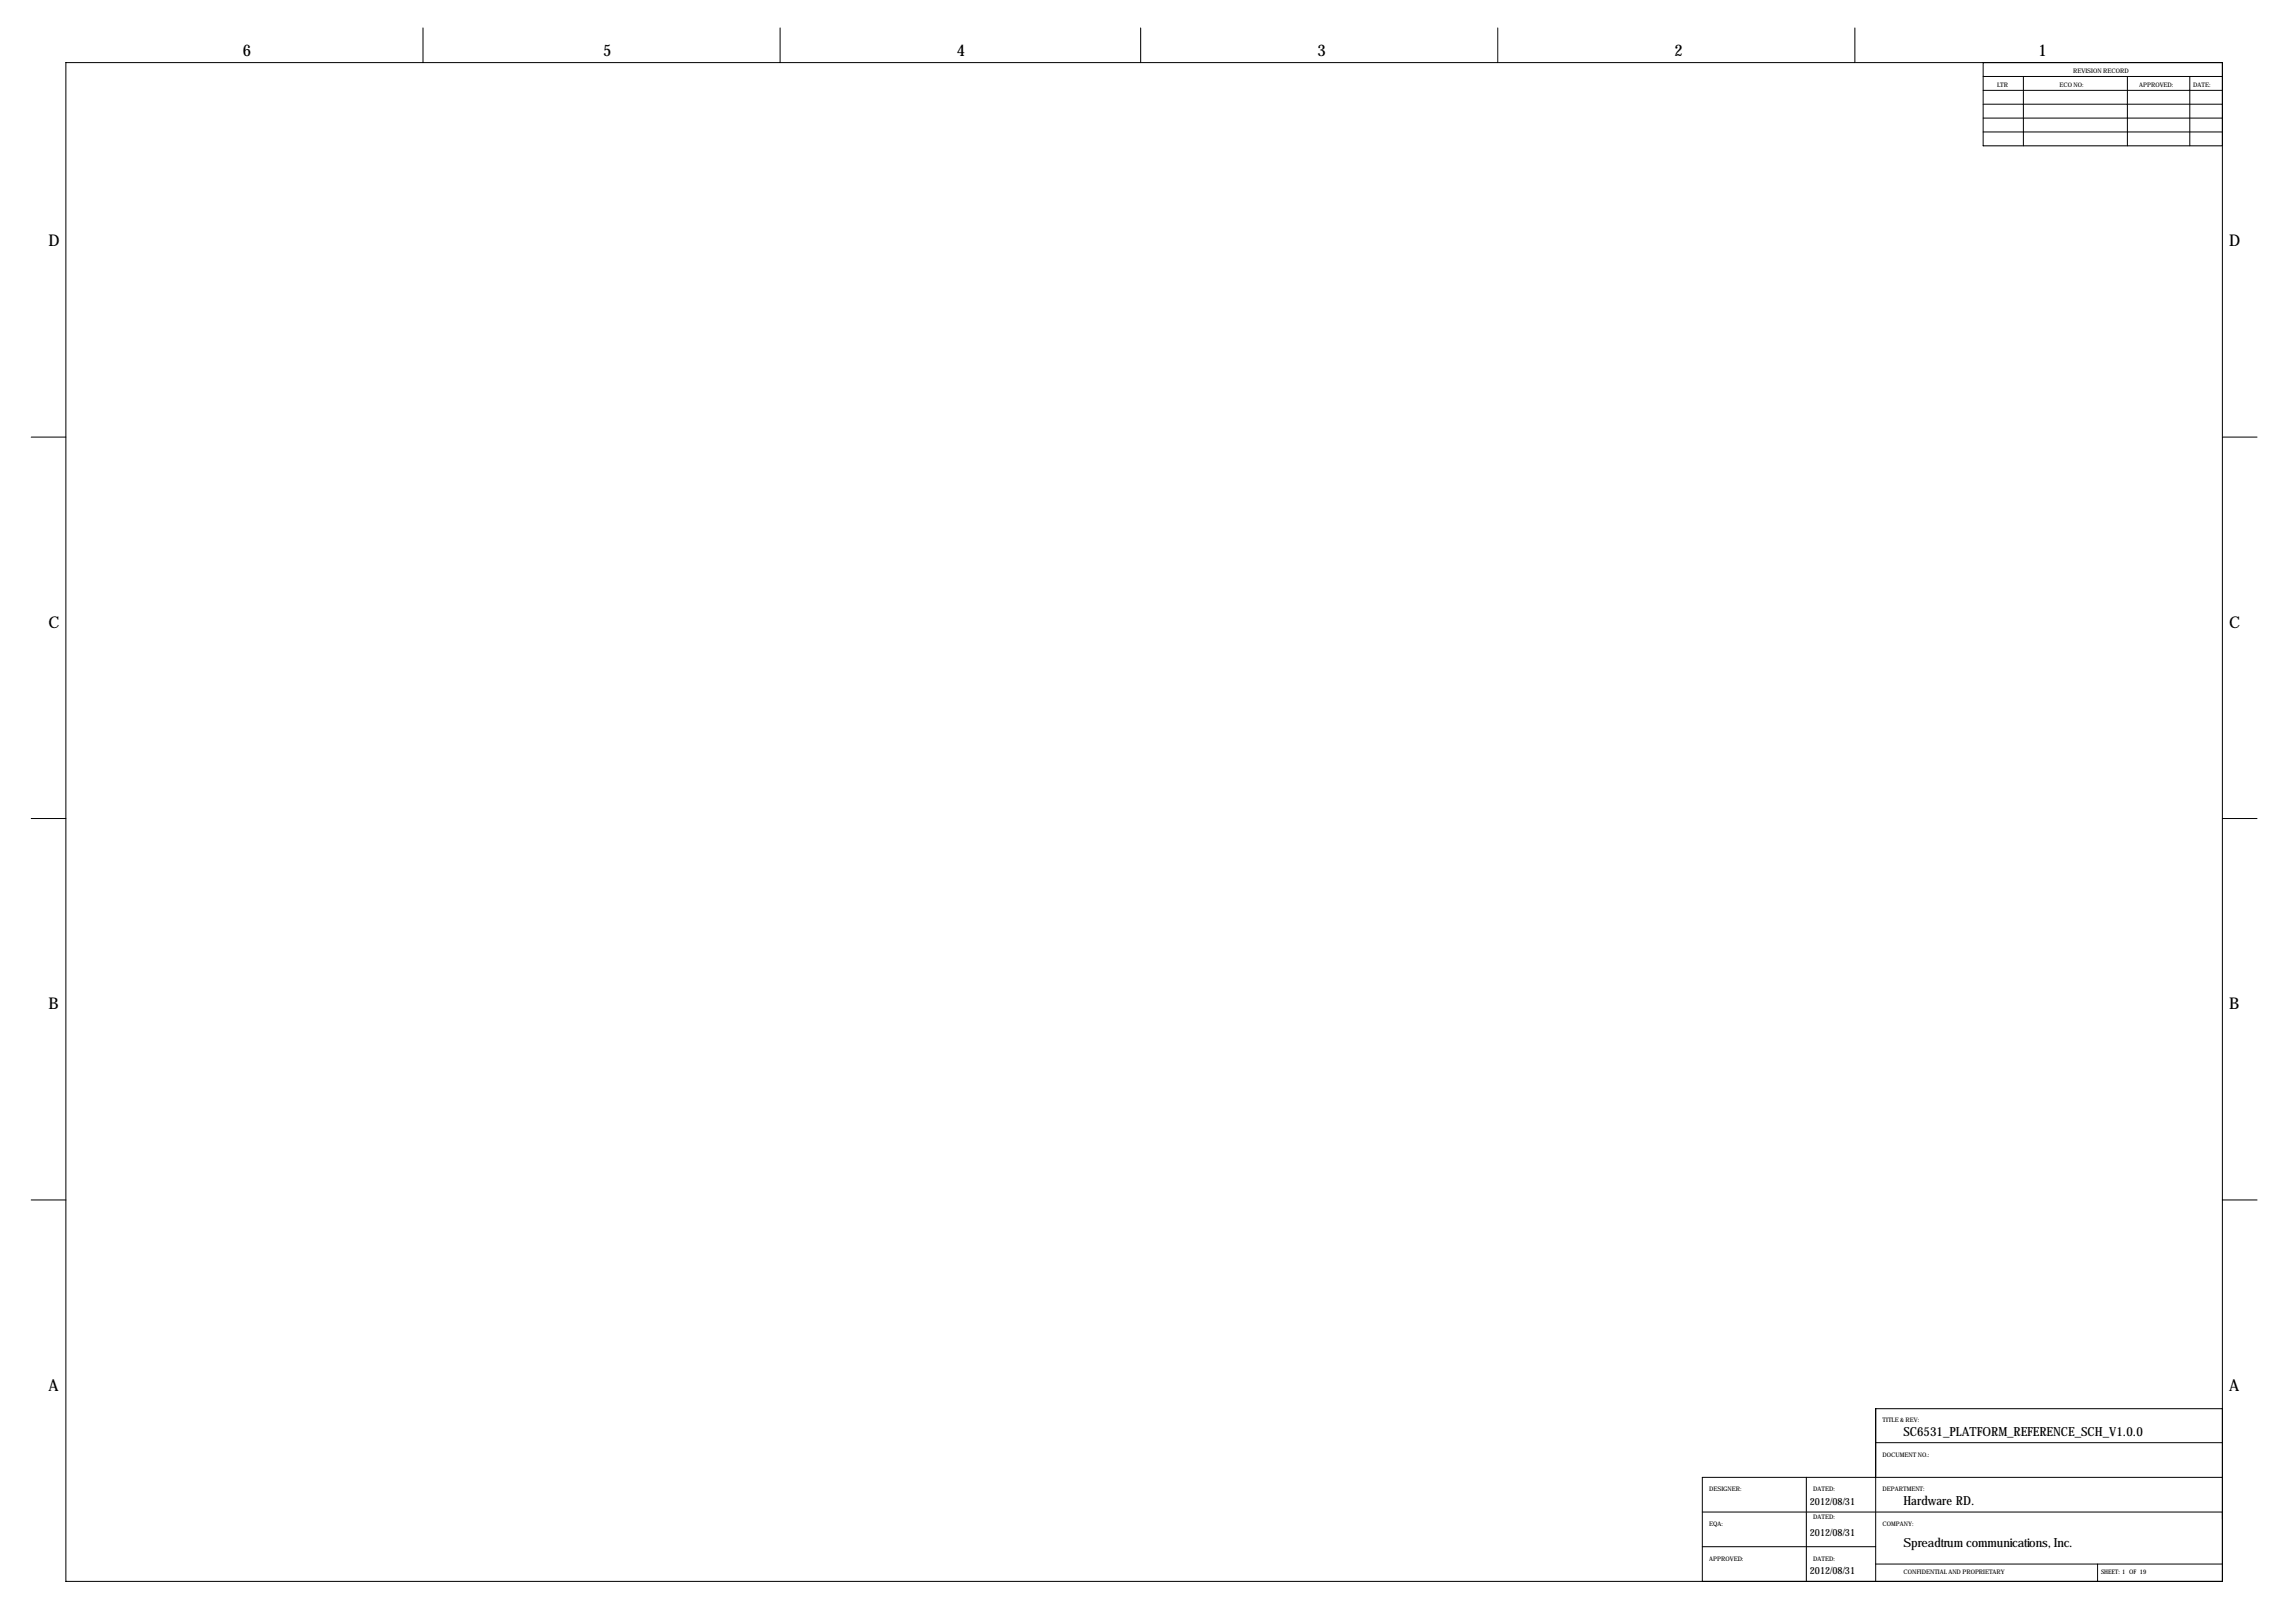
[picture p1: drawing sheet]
<svg xmlns="http://www.w3.org/2000/svg" width="841mm" height="594mm" viewBox="0 0 841 594" stroke-linecap="round" stroke-linejoin="round" font-family="sans-serif">
<defs><g id="words">
<g font-size="5.9">
<text x="88.9" y="20.4">6</text>
<text x="221" y="20.4">5</text>
<text x="350.5" y="20.4">4</text>
<text x="482.6" y="20.4">3</text>
<text x="613.4" y="20.4">2</text>
<text x="746.8" y="20.4">1</text>
<text x="17.8" y="90.2">D</text>
<text x="816.6" y="90.2">D</text>
<text x="17.8" y="229.9">C</text>
<text x="816.6" y="229.9">C</text>
<text x="17.8" y="369.6">B</text>
<text x="816.6" y="369.6">B</text>
<text x="17.8" y="509.3">A</text>
<text x="816.6" y="509.3">A</text>
</g>
<g font-size="4.6">
<text x="697.2" y="525.9">SC6531_PLATFORM_REFERENCE_SCH_V1.0.0</text>
<text x="697.2" y="551.3">Hardware RD.</text>
<text x="697.2" y="566.5">Spreadtrum communications, Inc.</text>
</g>
<g font-size="3.6">
<text x="662.9" y="551.3">2012/08/31</text>
<text x="662.9" y="562.7">2012/08/31</text>
<text x="662.9" y="576.7">2012/08/31</text>
</g>
<g font-size="2.3">
<text x="759.5" y="26.7">REVISION RECORD</text>
<text x="731.5" y="31.8">LTR</text>
<text x="754.4" y="31.8">ECO NO:</text>
<text x="783.6" y="31.8">APPROVED:</text>
<text x="803.4" y="31.8">DATE:</text>
<text x="689.6" y="520.8">TITLE &amp; REV:</text>
<text x="689.6" y="533.5">DOCUMENT NO.:</text>
<text x="626.1" y="546.2">DESIGNER:</text>
<text x="664.2" y="546.2">DATED:</text>
<text x="689.6" y="546.2">DEPARTMENT:</text>
<text x="664.2" y="556.3">DATED:</text>
<text x="626.1" y="558.9">EQA:</text>
<text x="689.6" y="558.9">COMPANY:</text>
<text x="626.1" y="571.6">APPROVED:</text>
<text x="664.2" y="571.6">DATED:</text>
<text x="697.2" y="576.7">CONFIDENTIAL AND PROPRIETARY</text>
<text x="769.6" y="576.7">SHEET: 1 OF 19</text>
</g>
</g></defs>
<g fill="none" stroke="#000" stroke-width=".37">
<path d="M154.9 10.2v12.7M285.8 10.2v12.7M417.8 10.2v12.7M548.6 10.2v12.7M679.4 10.2v12.7M24.1 22.9h790v556.3h-790zM726.4 38.2h87.7M726.4 22.9v30.5h87.7M726.4 33.1h87.7M726.4 28h87.7M741.2 28v25.4M779.3 28v25.4"/>
<path d="M802.1 28v25.4M726.4 48.3h87.7M726.4 43.3h87.7M11.4 160.1h12.7M814.1 160.1h12.7M11.4 299.8h12.7M814.1 299.8h12.7M11.4 439.5h12.7M814.1 439.5h12.7M814.1 515.9h-127v63.3M687.1 528.4h127M623.6 553.8h63.2"/>
<path d="M661.7 541.1v38.1M687.1 553.8h127M814.1 541.1h-190.5v38.1M623.6 566.5h63.5M687.1 572.8h127M768.3 572.8v6.4"/>
</g>
<use href="#words"/>
</svg>
